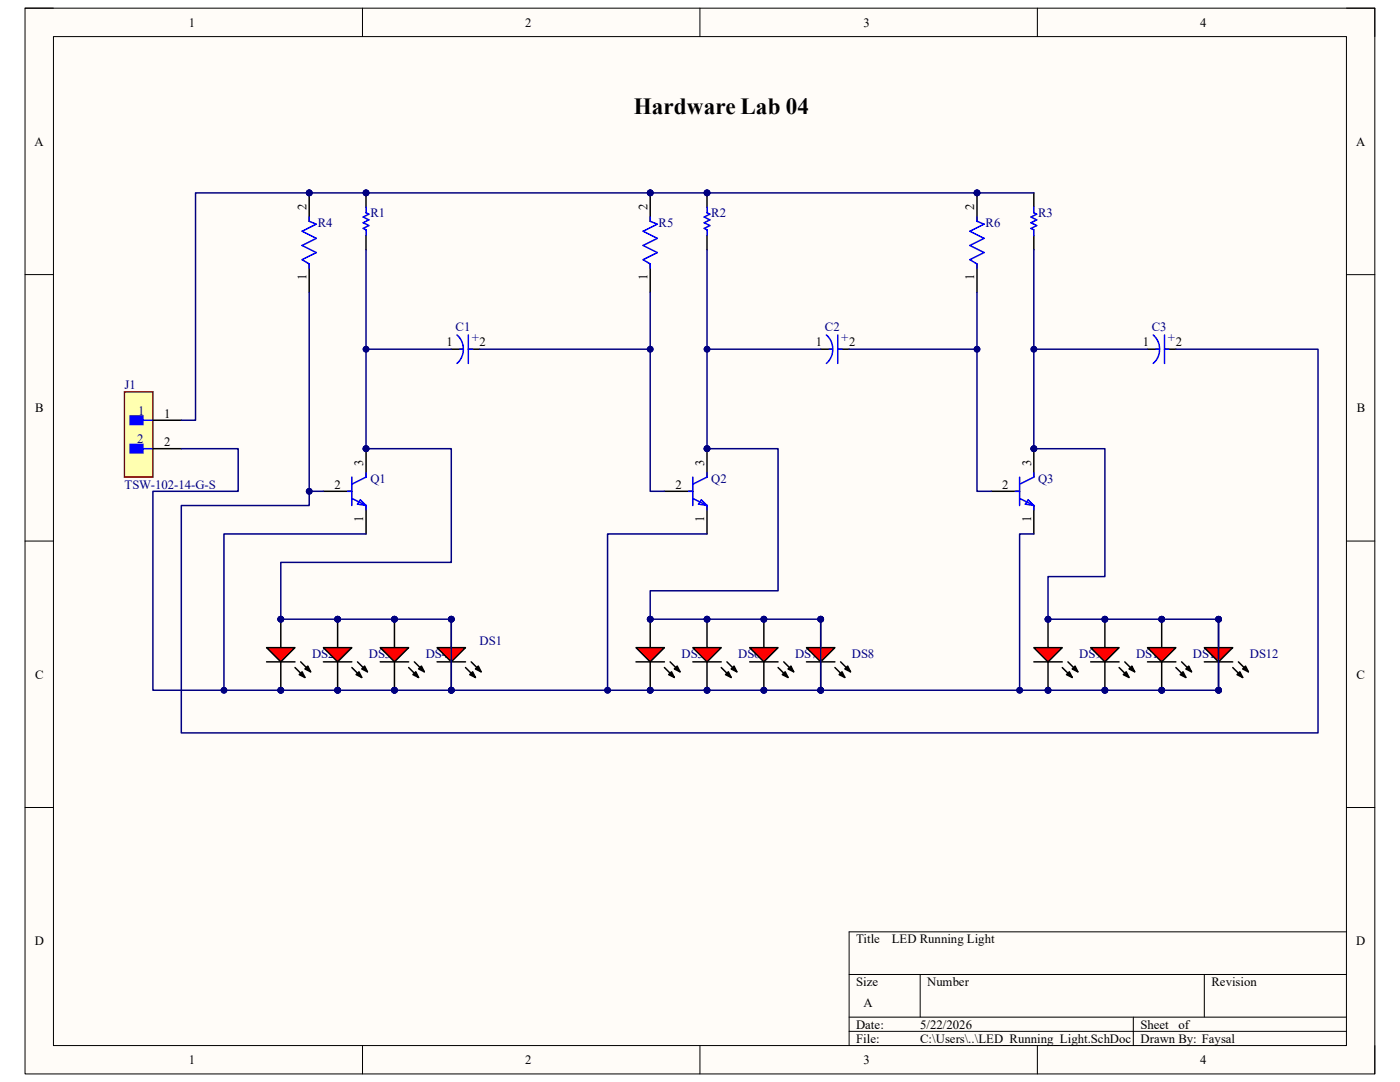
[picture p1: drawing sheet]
<svg xmlns="http://www.w3.org/2000/svg" width="279mm" height="216mm" viewBox="0 0 279 216" stroke-linecap="round" stroke-linejoin="round" font-family="sans-serif">
<defs><g id="words">
<text font-size="4.6" x="126.5" y="22.7">Hardware Lab 04</text>
<g font-size="2.5">
<text x="37.7" y="5.3">1</text>
<text x="104.8" y="5.3">2</text>
<text x="172.3" y="5.3">3</text>
<text x="239.5" y="5.3">4</text>
<text x="6.9" y="29.1">A</text>
<text x="270.6" y="29.1">A</text>
<text x="61.2" y="41.9" transform="rotate(-90 61.2 41.9)">2</text>
<text x="129.2" y="41.9" transform="rotate(-90 129.2 41.9)">2</text>
<text x="194.4" y="41.9" transform="rotate(-90 194.4 41.9)">2</text>
<text x="61.2" y="55.9" transform="rotate(-90 61.2 55.9)">1</text>
<text x="129.2" y="55.9" transform="rotate(-90 129.2 55.9)">1</text>
<text x="194.4" y="55.9" transform="rotate(-90 194.4 55.9)">1</text>
<text x="89.1" y="69.1">1</text>
<text x="95.7" y="69.1">2</text>
<text x="162.8" y="69.1">1</text>
<text x="169.5" y="69.1">2</text>
<text x="228" y="69.1">1</text>
<text x="234.7" y="69.1">2</text>
<text x="7" y="82.3">B</text>
<text x="32.8" y="83.3">1</text>
<text x="270.8" y="82.3">B</text>
<text x="32.8" y="89">2</text>
<text x="72.5" y="92.9" transform="rotate(-90 72.5 92.9)">3</text>
<text x="140.5" y="92.9" transform="rotate(-90 140.5 92.9)">3</text>
<text x="205.8" y="92.9" transform="rotate(-90 205.8 92.9)">3</text>
<text x="66.8" y="97.5">2</text>
<text x="134.8" y="97.5">2</text>
<text x="200" y="97.5">2</text>
<text x="72.5" y="104.1" transform="rotate(-90 72.5 104.1)">1</text>
<text x="140.5" y="104.1" transform="rotate(-90 140.5 104.1)">1</text>
<text x="205.8" y="104.1" transform="rotate(-90 205.8 104.1)">1</text>
<text x="7" y="135.4">C</text>
<text x="270.7" y="135.4">C</text>
<text x="6.9" y="188.6">D</text>
<text x="170.9" y="188.2">Title</text>
<text x="178" y="188.2">LED Running Light</text>
<text x="270.7" y="188.6">D</text>
<text x="170.9" y="196.7">Size</text>
<text x="185" y="196.7">Number</text>
<text x="241.8" y="196.7">Revision</text>
<text x="172.3" y="201">A</text>
<text x="170.9" y="205.2">Date:</text>
<text x="170.9" y="208.1">File:</text>
<text x="183.6" y="205.2">5/22/2026</text>
<text x="183.7" y="208.1">C:\Users\..\LED_Running_Light.SchDoc</text>
<text x="227.6" y="205.2">Sheet</text>
<text x="227.6" y="208.1">Drawn By: Faysal</text>
<text x="235.2" y="205.2">of</text>
<text x="37.7" y="212.3">1</text>
<text x="104.8" y="212.3">2</text>
<text x="172.3" y="212.3">3</text>
<text x="239.5" y="212.3">4</text>
</g>
<g font-size="2.5" fill="#000080">
<text x="63.4" y="45.3">R4</text>
<text x="73.9" y="43.3">R1</text>
<text x="131.4" y="45.3">R5</text>
<text x="141.9" y="43.3">R2</text>
<text x="196.7" y="45.3">R6</text>
<text x="207.2" y="43.3">R3</text>
<text x="90.9" y="66">C1</text>
<text x="164.6" y="66">C2</text>
<text x="229.9" y="66">C3</text>
<text x="94" y="66.5" transform="rotate(90 94 66.5)">+</text>
<text x="167.7" y="66.5" transform="rotate(90 167.7 66.5)">+</text>
<text x="233" y="66.5" transform="rotate(90 233 66.5)">+</text>
<text x="24.8" y="77.6">J1</text>
<text x="27.6" y="82.8">1</text>
<text x="27.3" y="88.4">2</text>
<text x="24.8" y="97.5">TSW-102-14-G-S</text>
<text x="73.9" y="96.4">Q1</text>
<text x="141.9" y="96.4">Q2</text>
<text x="207.2" y="96.4">Q3</text>
<text x="62.3" y="131.2">DS2</text>
<text x="73.6" y="131.2">DS3</text>
<text x="85" y="131.2">DS4</text>
<text x="95.7" y="128.7">DS1</text>
<text x="136" y="131.2">DS5</text>
<text x="147.3" y="131.2">DS6</text>
<text x="158.7" y="131.2">DS7</text>
<text x="170" y="131.2">DS8</text>
<text x="215.4" y="131.2">DS9</text>
<text x="226.7" y="131.2">DS10</text>
<text x="238.1" y="131.2">DS11</text>
<text x="249.4" y="131.2">DS12</text>
</g>
</g></defs>
<path d="M5 1.6h269.4v212.7h-269.4z" fill-rule="evenodd" fill="#fffcf8"/>
<path d="M5 1.6h269.4v212.7h-269.4z" fill="none" stroke="#000" stroke-width=".2"/>
<path d="M10.7 7.3h258v201.3h-258z" fill-rule="evenodd" fill="#fffcf8"/>
<g fill="none" stroke="#000" stroke-width=".2">
<path d="M5 1.6h5.7M10.7 7.3h258v201.3h-258zM72.3 1.6v5.7M139.7 1.6v5.7M207 1.6v5.7M268.7 1.6h5.7v5.7M5 54.8h5.7M268.7 54.8h5.7M5 108h5.7M268.7 108h5.7M5 161.1h5.7M268.7 161.1h5.7"/>
<path d="M169.5 194.4h99.2M183.6 194.4v8.6M240.3 194.4v8.6M268.7 185.9h-99.2v22.7M72.3 208.6v5.7M139.7 208.6v5.7M169.5 203h99.2M169.5 205.8h99.2M207 208.6v5.7M226.2 203v5.6M274.4 208.6v5.7"/>
</g>
<circle cx="56" cy="123.6" r=".57" fill="#000080"/>
<circle cx="56" cy="123.6" r=".57" fill="none" stroke="#000080" stroke-width=".2"/>
<circle cx="56" cy="137.7" r=".57" fill="#000080"/>
<circle cx="56" cy="137.7" r=".57" fill="none" stroke="#000080" stroke-width=".2"/>
<path d="M56 123.6v5.6" fill="none" stroke="#000" stroke-width=".3"/>
<circle cx="56" cy="123.6" r=".57" fill="#000080"/>
<circle cx="56" cy="123.6" r=".57" fill="none" stroke="#000080" stroke-width=".2"/>
<path d="M56 132.1v5.6" fill="none" stroke="#000" stroke-width=".3"/>
<circle cx="56" cy="137.7" r=".57" fill="#000080"/>
<circle cx="56" cy="137.7" r=".57" fill="none" stroke="#000080" stroke-width=".2"/>
<path d="M53.2 129.2h5.7l-2.9 2.9z" fill="#f00"/>
<path d="M53.2 129.2h5.7l-2.9 2.9zM53.2 132.1h5.7M58.9 133.2l2 2M59.7 134.6l.6-.6 .6 1.2zM60 132.1l2 1.9M60.9 133.5l.5-.6 .6 1.1z" fill="none" stroke="#000" stroke-width=".3"/>
<path d="M59.7 134.6l.6-.6 .6 1.2zM60.9 133.5l.5-.6 .6 1.1z" fill="#000"/>
<circle cx="67.4" cy="123.6" r=".57" fill="#000080"/>
<circle cx="67.4" cy="123.6" r=".57" fill="none" stroke="#000080" stroke-width=".2"/>
<circle cx="67.4" cy="137.7" r=".57" fill="#000080"/>
<circle cx="67.4" cy="137.7" r=".57" fill="none" stroke="#000080" stroke-width=".2"/>
<path d="M67.4 123.6v5.6" fill="none" stroke="#000" stroke-width=".3"/>
<circle cx="67.4" cy="123.6" r=".57" fill="#000080"/>
<circle cx="67.4" cy="123.6" r=".57" fill="none" stroke="#000080" stroke-width=".2"/>
<path d="M67.4 132.1v5.6" fill="none" stroke="#000" stroke-width=".3"/>
<circle cx="67.4" cy="137.7" r=".57" fill="#000080"/>
<circle cx="67.4" cy="137.7" r=".57" fill="none" stroke="#000080" stroke-width=".2"/>
<path d="M64.5 129.2h5.7l-2.8 2.9z" fill="#f00"/>
<path d="M64.5 129.2h5.7l-2.8 2.9zM64.5 132.1h5.7M70.2 133.2l2 2M71.1 134.6l.5-.6 .6 1.2zM71.3 132.1l2 1.9M72.8 132.9l.5 1.1-1.1-.5z" fill="none" stroke="#000" stroke-width=".3"/>
<path d="M71.1 134.6l.5-.6 .6 1.2zM72.8 132.9l.5 1.1-1.1-.5z" fill="#000"/>
<circle cx="78.7" cy="123.6" r=".57" fill="#000080"/>
<circle cx="78.7" cy="123.6" r=".57" fill="none" stroke="#000080" stroke-width=".2"/>
<circle cx="78.7" cy="137.7" r=".57" fill="#000080"/>
<circle cx="78.7" cy="137.7" r=".57" fill="none" stroke="#000080" stroke-width=".2"/>
<path d="M78.7 123.6v5.6" fill="none" stroke="#000" stroke-width=".3"/>
<circle cx="78.7" cy="123.6" r=".57" fill="#000080"/>
<circle cx="78.7" cy="123.6" r=".57" fill="none" stroke="#000080" stroke-width=".2"/>
<path d="M78.7 132.1v5.6" fill="none" stroke="#000" stroke-width=".3"/>
<circle cx="78.7" cy="137.7" r=".57" fill="#000080"/>
<circle cx="78.7" cy="137.7" r=".57" fill="none" stroke="#000080" stroke-width=".2"/>
<path d="M75.9 129.2h5.7l-2.9 2.9z" fill="#f00"/>
<path d="M75.9 129.2h5.7l-2.9 2.9zM75.9 132.1h5.7M81.6 133.2l1.9 2M82.4 134.6l.6-.6 .5 1.2zM82.7 132.1l2 1.9M84.1 132.9l.6 1.1-1.2-.5z" fill="none" stroke="#000" stroke-width=".3"/>
<path d="M82.4 134.6l.6-.6 .5 1.2zM84.1 132.9l.6 1.1-1.2-.5z" fill="#000"/>
<circle cx="90.1" cy="123.6" r=".57" fill="#000080"/>
<circle cx="90.1" cy="123.6" r=".57" fill="none" stroke="#000080" stroke-width=".2"/>
<circle cx="90.1" cy="137.7" r=".57" fill="#000080"/>
<circle cx="90.1" cy="137.7" r=".57" fill="none" stroke="#000080" stroke-width=".2"/>
<path d="M90.1 123.6v5.6" fill="none" stroke="#000" stroke-width=".3"/>
<circle cx="90.1" cy="123.6" r=".57" fill="#000080"/>
<circle cx="90.1" cy="123.6" r=".57" fill="none" stroke="#000080" stroke-width=".2"/>
<path d="M90.1 132.1v5.6" fill="none" stroke="#000" stroke-width=".3"/>
<circle cx="90.1" cy="137.7" r=".57" fill="#000080"/>
<circle cx="90.1" cy="137.7" r=".57" fill="none" stroke="#000080" stroke-width=".2"/>
<path d="M87.2 129.2h5.7l-2.8 2.9z" fill="#f00"/>
<path d="M87.2 129.2h5.7l-2.8 2.9zM87.2 132.1h5.7M92.9 133.2l2 2M93.7 134.6l.6-.6 .6 1.2zM94 132.1l2 1.9M95.5 132.9l.5 1.1-1.1-.5z" fill="none" stroke="#000" stroke-width=".3"/>
<path d="M93.7 134.6l.6-.6 .6 1.2zM95.5 132.9l.5 1.1-1.1-.5z" fill="#000"/>
<circle cx="129.8" cy="123.6" r=".57" fill="#000080"/>
<circle cx="129.8" cy="123.6" r=".57" fill="none" stroke="#000080" stroke-width=".2"/>
<circle cx="129.8" cy="137.7" r=".57" fill="#000080"/>
<circle cx="129.8" cy="137.7" r=".57" fill="none" stroke="#000080" stroke-width=".2"/>
<path d="M129.8 123.6v5.6" fill="none" stroke="#000" stroke-width=".3"/>
<circle cx="129.8" cy="123.6" r=".57" fill="#000080"/>
<circle cx="129.8" cy="123.6" r=".57" fill="none" stroke="#000080" stroke-width=".2"/>
<path d="M129.8 132.1v5.6" fill="none" stroke="#000" stroke-width=".3"/>
<circle cx="129.8" cy="137.7" r=".57" fill="#000080"/>
<circle cx="129.8" cy="137.7" r=".57" fill="none" stroke="#000080" stroke-width=".2"/>
<path d="M126.9 129.2h5.7l-2.8 2.9z" fill="#f00"/>
<path d="M126.9 129.2h5.7l-2.8 2.9zM126.9 132.1h5.7M132.6 133.2l2 2M133.4 134.6l.6-.6 .6 1.2zM133.7 132.1l2 1.9M135.1 132.9l.6 1.1-1.1-.5z" fill="none" stroke="#000" stroke-width=".3"/>
<path d="M133.4 134.6l.6-.6 .6 1.2zM135.1 132.9l.6 1.1-1.1-.5z" fill="#000"/>
<circle cx="141.1" cy="123.6" r=".57" fill="#000080"/>
<circle cx="141.1" cy="123.6" r=".57" fill="none" stroke="#000080" stroke-width=".2"/>
<circle cx="141.1" cy="137.7" r=".57" fill="#000080"/>
<circle cx="141.1" cy="137.7" r=".57" fill="none" stroke="#000080" stroke-width=".2"/>
<path d="M141.1 123.6v5.6" fill="none" stroke="#000" stroke-width=".3"/>
<circle cx="141.1" cy="123.6" r=".57" fill="#000080"/>
<circle cx="141.1" cy="123.6" r=".57" fill="none" stroke="#000080" stroke-width=".2"/>
<path d="M141.1 132.1v5.6" fill="none" stroke="#000" stroke-width=".3"/>
<circle cx="141.1" cy="137.7" r=".57" fill="#000080"/>
<circle cx="141.1" cy="137.7" r=".57" fill="none" stroke="#000080" stroke-width=".2"/>
<path d="M138.3 129.2h5.6l-2.8 2.9z" fill="#f00"/>
<path d="M138.3 129.2h5.6l-2.8 2.9zM138.3 132.1h5.6M143.9 133.2l2 2M144.8 134.6l.6-.6 .5 1.2zM145.1 132.1l2 1.9M146.5 132.9l.6 1.1-1.2-.5z" fill="none" stroke="#000" stroke-width=".3"/>
<path d="M144.8 134.6l.6-.6 .5 1.2zM146.5 132.9l.6 1.1-1.2-.5z" fill="#000"/>
<circle cx="152.4" cy="123.6" r=".57" fill="#000080"/>
<circle cx="152.4" cy="123.6" r=".57" fill="none" stroke="#000080" stroke-width=".2"/>
<circle cx="152.4" cy="137.7" r=".57" fill="#000080"/>
<circle cx="152.4" cy="137.7" r=".57" fill="none" stroke="#000080" stroke-width=".2"/>
<path d="M152.4 123.6v5.6" fill="none" stroke="#000" stroke-width=".3"/>
<circle cx="152.4" cy="123.6" r=".57" fill="#000080"/>
<circle cx="152.4" cy="123.6" r=".57" fill="none" stroke="#000080" stroke-width=".2"/>
<path d="M152.4 132.1v5.6" fill="none" stroke="#000" stroke-width=".3"/>
<circle cx="152.4" cy="137.7" r=".57" fill="#000080"/>
<circle cx="152.4" cy="137.7" r=".57" fill="none" stroke="#000080" stroke-width=".2"/>
<path d="M149.6 129.2h5.7l-2.9 2.9z" fill="#f00"/>
<path d="M149.6 129.2h5.7l-2.9 2.9zM149.6 132.1h5.7M155.3 133.2l2 2M156.1 134.6l.6-.6 .6 1.2zM156.4 132.1l2 1.9M157.8 132.9l.6 1.1-1.1-.5z" fill="none" stroke="#000" stroke-width=".3"/>
<path d="M156.1 134.6l.6-.6 .6 1.2zM157.8 132.9l.6 1.1-1.1-.5z" fill="#000"/>
<circle cx="163.8" cy="123.6" r=".57" fill="#000080"/>
<circle cx="163.8" cy="123.6" r=".57" fill="none" stroke="#000080" stroke-width=".2"/>
<circle cx="163.8" cy="137.7" r=".57" fill="#000080"/>
<circle cx="163.8" cy="137.7" r=".57" fill="none" stroke="#000080" stroke-width=".2"/>
<path d="M163.8 123.6v5.6" fill="none" stroke="#000" stroke-width=".3"/>
<circle cx="163.8" cy="123.6" r=".57" fill="#000080"/>
<circle cx="163.8" cy="123.6" r=".57" fill="none" stroke="#000080" stroke-width=".2"/>
<path d="M163.8 132.1v5.6" fill="none" stroke="#000" stroke-width=".3"/>
<circle cx="163.8" cy="137.7" r=".57" fill="#000080"/>
<circle cx="163.8" cy="137.7" r=".57" fill="none" stroke="#000080" stroke-width=".2"/>
<path d="M161 129.2h5.6l-2.8 2.9z" fill="#f00"/>
<path d="M161 129.2h5.6l-2.8 2.9zM161 132.1h5.6M166.6 133.2l2 2M167.5 134.6l.5-.6 .6 1.2zM167.8 132.1l1.9 1.9M169.2 132.9l.5 1.1-1.1-.5z" fill="none" stroke="#000" stroke-width=".3"/>
<path d="M167.5 134.6l.5-.6 .6 1.2zM169.2 132.9l.5 1.1-1.1-.5z" fill="#000"/>
<circle cx="209.2" cy="123.6" r=".57" fill="#000080"/>
<circle cx="209.2" cy="123.6" r=".57" fill="none" stroke="#000080" stroke-width=".2"/>
<circle cx="209.2" cy="137.7" r=".57" fill="#000080"/>
<circle cx="209.2" cy="137.7" r=".57" fill="none" stroke="#000080" stroke-width=".2"/>
<path d="M209.2 123.6v5.6" fill="none" stroke="#000" stroke-width=".3"/>
<circle cx="209.2" cy="123.6" r=".57" fill="#000080"/>
<circle cx="209.2" cy="123.6" r=".57" fill="none" stroke="#000080" stroke-width=".2"/>
<path d="M209.2 132.1v5.6" fill="none" stroke="#000" stroke-width=".3"/>
<circle cx="209.2" cy="137.7" r=".57" fill="#000080"/>
<circle cx="209.2" cy="137.7" r=".57" fill="none" stroke="#000080" stroke-width=".2"/>
<path d="M206.3 129.2h5.7l-2.8 2.9z" fill="#f00"/>
<path d="M206.3 129.2h5.7l-2.8 2.9zM206.3 132.1h5.7M212 133.2l2 2M213.1 132.1l2 1.9M213.4 134l.6 1.2-1.2-.6zM214.5 132.9l.6 1.1-1.1-.5z" fill="none" stroke="#000" stroke-width=".3"/>
<path d="M213.4 134l.6 1.2-1.2-.6zM214.5 132.9l.6 1.1-1.1-.5z" fill="#000"/>
<circle cx="220.5" cy="123.6" r=".57" fill="#000080"/>
<circle cx="220.5" cy="123.6" r=".57" fill="none" stroke="#000080" stroke-width=".2"/>
<circle cx="220.5" cy="137.7" r=".57" fill="#000080"/>
<circle cx="220.5" cy="137.7" r=".57" fill="none" stroke="#000080" stroke-width=".2"/>
<path d="M220.5 123.6v5.6" fill="none" stroke="#000" stroke-width=".3"/>
<circle cx="220.5" cy="123.6" r=".57" fill="#000080"/>
<circle cx="220.5" cy="123.6" r=".57" fill="none" stroke="#000080" stroke-width=".2"/>
<path d="M220.5 132.1v5.6" fill="none" stroke="#000" stroke-width=".3"/>
<circle cx="220.5" cy="137.7" r=".57" fill="#000080"/>
<circle cx="220.5" cy="137.7" r=".57" fill="none" stroke="#000080" stroke-width=".2"/>
<path d="M217.7 129.2h5.6l-2.8 2.9z" fill="#f00"/>
<path d="M217.7 129.2h5.6l-2.8 2.9zM217.7 132.1h5.6M223.3 133.2l2 2M224.2 134.6l.6-.6 .5 1.2zM224.5 132.1l2 1.9M225.3 133.5l.6-.6 .6 1.1z" fill="none" stroke="#000" stroke-width=".3"/>
<path d="M224.2 134.6l.6-.6 .5 1.2zM225.3 133.5l.6-.6 .6 1.1z" fill="#000"/>
<circle cx="231.8" cy="123.6" r=".57" fill="#000080"/>
<circle cx="231.8" cy="123.6" r=".57" fill="none" stroke="#000080" stroke-width=".2"/>
<circle cx="231.8" cy="137.7" r=".57" fill="#000080"/>
<circle cx="231.8" cy="137.7" r=".57" fill="none" stroke="#000080" stroke-width=".2"/>
<path d="M231.8 123.6v5.6" fill="none" stroke="#000" stroke-width=".3"/>
<circle cx="231.8" cy="123.6" r=".57" fill="#000080"/>
<circle cx="231.8" cy="123.6" r=".57" fill="none" stroke="#000080" stroke-width=".2"/>
<path d="M231.8 132.1v5.6" fill="none" stroke="#000" stroke-width=".3"/>
<circle cx="231.8" cy="137.7" r=".57" fill="#000080"/>
<circle cx="231.8" cy="137.7" r=".57" fill="none" stroke="#000080" stroke-width=".2"/>
<path d="M229 129.2h5.7l-2.9 2.9z" fill="#f00"/>
<path d="M229 129.2h5.7l-2.9 2.9zM229 132.1h5.7M234.7 133.2l2 2M235.8 132.1l2 1.9M236.1 134l.6 1.2-1.2-.6zM236.7 133.5l.5-.6 .6 1.1z" fill="none" stroke="#000" stroke-width=".3"/>
<path d="M236.1 134l.6 1.2-1.2-.6zM236.7 133.5l.5-.6 .6 1.1z" fill="#000"/>
<circle cx="243.2" cy="123.6" r=".57" fill="#000080"/>
<circle cx="243.2" cy="123.6" r=".57" fill="none" stroke="#000080" stroke-width=".2"/>
<circle cx="243.2" cy="137.7" r=".57" fill="#000080"/>
<circle cx="243.2" cy="137.7" r=".57" fill="none" stroke="#000080" stroke-width=".2"/>
<path d="M243.2 123.6v5.6" fill="none" stroke="#000" stroke-width=".3"/>
<circle cx="243.2" cy="123.6" r=".57" fill="#000080"/>
<circle cx="243.2" cy="123.6" r=".57" fill="none" stroke="#000080" stroke-width=".2"/>
<path d="M243.2 132.1v5.6" fill="none" stroke="#000" stroke-width=".3"/>
<circle cx="243.2" cy="137.7" r=".57" fill="#000080"/>
<circle cx="243.2" cy="137.7" r=".57" fill="none" stroke="#000080" stroke-width=".2"/>
<path d="M240.3 129.2h5.7l-2.8 2.9z" fill="#f00"/>
<path d="M240.3 129.2h5.7l-2.8 2.9zM240.3 132.1h5.7M246 133.2l2 2M247.2 132.1l1.9 1.9M247.4 134l.6 1.2-1.1-.6zM248.6 132.9l.5 1.1-1.1-.5z" fill="none" stroke="#000" stroke-width=".3"/>
<path d="M247.4 134l.6 1.2-1.1-.6zM248.6 132.9l.5 1.1-1.1-.5z" fill="#000"/>
<circle cx="61.7" cy="38.5" r=".57" fill="#000080"/>
<circle cx="61.7" cy="38.5" r=".57" fill="none" stroke="#000080" stroke-width=".2"/>
<path d="M61.7 38.5v5.7M61.7 52.7v5.6" fill="none" stroke="#000" stroke-width=".3"/>
<circle cx="61.7" cy="38.5" r=".57" fill="#000080"/>
<circle cx="61.7" cy="38.5" r=".57" fill="none" stroke="#000080" stroke-width=".2"/>
<path d="M61.7 43.3v.9l1.4 .5-2.8 1.4 2.8 1.5-2.8 1.4 2.8 1.4-2.8 1.4 1.4 .9v.8" fill="none" stroke="#00f" stroke-width=".3"/>
<circle cx="129.8" cy="38.5" r=".57" fill="#000080"/>
<circle cx="129.8" cy="38.5" r=".57" fill="none" stroke="#000080" stroke-width=".2"/>
<path d="M129.8 38.5v5.7M129.8 52.7v5.6" fill="none" stroke="#000" stroke-width=".3"/>
<circle cx="129.8" cy="38.5" r=".57" fill="#000080"/>
<circle cx="129.8" cy="38.5" r=".57" fill="none" stroke="#000080" stroke-width=".2"/>
<path d="M129.8 43.3v.9l1.4 .5-2.9 1.4 2.9 1.5-2.9 1.4 2.9 1.4-2.9 1.4 1.5 .9v.8" fill="none" stroke="#00f" stroke-width=".3"/>
<circle cx="73" cy="89.5" r=".57" fill="#000080"/>
<circle cx="73" cy="89.5" r=".57" fill="none" stroke="#000080" stroke-width=".2"/>
<path d="M64.5 98h5.7M73.1 89.5v5.7" fill="none" stroke="#000" stroke-width=".3"/>
<circle cx="73" cy="89.5" r=".57" fill="#000080"/>
<circle cx="73" cy="89.5" r=".57" fill="none" stroke="#000080" stroke-width=".2"/>
<path d="M73.1 100.9v5.6" fill="none" stroke="#000" stroke-width=".3"/>
<path d="M69.4 98h.8M70.2 95.2v5.7M70.2 99.5l2.9 1.4M71.9 99.7l1.2 1.2-1.8-.3zM73.1 94.4v.8l-2.9 1.4M73.1 100.9v.8" fill="none" stroke="#00f" stroke-width=".3"/>
<circle cx="141.1" cy="89.5" r=".57" fill="#000080"/>
<circle cx="141.1" cy="89.5" r=".57" fill="none" stroke="#000080" stroke-width=".2"/>
<path d="M132.6 98h5.7M141.1 89.5v5.7" fill="none" stroke="#000" stroke-width=".3"/>
<circle cx="141.1" cy="89.5" r=".57" fill="#000080"/>
<circle cx="141.1" cy="89.5" r=".57" fill="none" stroke="#000080" stroke-width=".2"/>
<path d="M141.1 100.9v5.6" fill="none" stroke="#000" stroke-width=".3"/>
<path d="M137.4 98h.9M138.3 95.2v5.7M138.3 99.5l2.8 1.4M140 99.7l1.1 1.2-1.7-.3zM141.1 94.4v.8l-2.8 1.4M141.1 100.9v.8" fill="none" stroke="#00f" stroke-width=".3"/>
<circle cx="206.3" cy="89.5" r=".57" fill="#000080"/>
<circle cx="206.3" cy="89.5" r=".57" fill="none" stroke="#000080" stroke-width=".2"/>
<path d="M197.8 98h5.7M206.3 89.5v5.7" fill="none" stroke="#000" stroke-width=".3"/>
<circle cx="206.3" cy="89.5" r=".57" fill="#000080"/>
<circle cx="206.3" cy="89.5" r=".57" fill="none" stroke="#000080" stroke-width=".2"/>
<path d="M206.3 100.9v5.6" fill="none" stroke="#000" stroke-width=".3"/>
<path d="M202.6 98h.9M203.5 95.2v5.7M203.5 99.5l2.8 1.4M205.2 99.7l1.1 1.2-1.7-.3zM206.3 94.4v.8l-2.8 1.4M206.3 100.9v.8" fill="none" stroke="#00f" stroke-width=".3"/>
<path d="M24.8 78.2h5.7v17h-5.7z" fill-rule="evenodd" fill="#ffffb0"/>
<path d="M24.8 78.2h5.7v17h-5.7z" fill="none" stroke="#800000" stroke-width=".3"/>
<path d="M26 83h2.5v1.7h-2.5z" fill-rule="evenodd" fill="#00f"/>
<path d="M26 83h2.5v1.7h-2.5zM28.5 83.9h2" fill="none" stroke="#00f" stroke-width=".3"/>
<path d="M26 88.7h2.5v1.7h-2.5z" fill-rule="evenodd" fill="#00f"/>
<path d="M26 88.7h2.5v1.7h-2.5zM28.5 89.5h2" fill="none" stroke="#00f" stroke-width=".3"/>
<path d="M30.5 83.9h5.7M30.5 89.5h5.7" fill="none" stroke="#000" stroke-width=".3"/>
<circle cx="195" cy="38.5" r=".57" fill="#000080"/>
<circle cx="195" cy="38.5" r=".57" fill="none" stroke="#000080" stroke-width=".2"/>
<path d="M195 38.5v5.7M195 52.7v5.6" fill="none" stroke="#000" stroke-width=".3"/>
<circle cx="195" cy="38.5" r=".57" fill="#000080"/>
<circle cx="195" cy="38.5" r=".57" fill="none" stroke="#000080" stroke-width=".2"/>
<g fill="none" stroke="#00f" stroke-width=".3">
<path d="M195 43.3v.9l1.4 .5-2.8 1.4 2.8 1.5-2.8 1.4 2.8 1.4-2.8 1.4 1.4 .9v.8M91.2 66.8a3.8 3.8 0 0 1 0 5.7M91.8 69.7h.5M93.5 66.8v5.7M93.5 69.7h.8M164.9 66.8a3.8 3.8 0 0 1 0 5.7M165.5 69.7h.6M167.2 69.7h.8M167.2 66.8v5.7M230.1 66.8a3.8 3.8 0 0 1 0 5.7M230.7 69.7h.6M232.4 69.7h.9"/>
<path d="M232.4 66.8v5.7"/>
</g>
<path d="M90.1 69.7h2.2M93.5 69.7h2.2M163.8 69.7h2.3M167.2 69.7h2.3M229 69.7h2.3M232.4 69.7h2.3" fill="none" stroke="#000" stroke-width=".3"/>
<circle cx="73" cy="38.5" r=".57" fill="#000080"/>
<circle cx="73" cy="38.5" r=".57" fill="none" stroke="#000080" stroke-width=".2"/>
<path d="M73 38.5v2.8" fill="none" stroke="#000" stroke-width=".3"/>
<circle cx="73" cy="38.5" r=".57" fill="#000080"/>
<circle cx="73" cy="38.5" r=".57" fill="none" stroke="#000080" stroke-width=".2"/>
<path d="M73 47v2.8" fill="none" stroke="#000" stroke-width=".3"/>
<path d="M73 41.3v1.2l.6 .2-1.1 .6 1.1 .6-1.1 .5 1.1 .6-1.1 .6 .5 .3v1.1" fill="none" stroke="#00f" stroke-width=".3"/>
<circle cx="141.1" cy="38.5" r=".57" fill="#000080"/>
<circle cx="141.1" cy="38.5" r=".57" fill="none" stroke="#000080" stroke-width=".2"/>
<path d="M141.1 38.5v2.8" fill="none" stroke="#000" stroke-width=".3"/>
<circle cx="141.1" cy="38.5" r=".57" fill="#000080"/>
<circle cx="141.1" cy="38.5" r=".57" fill="none" stroke="#000080" stroke-width=".2"/>
<path d="M206.3 38.5v2.8M141.1 47v2.8M206.3 47v2.8" fill="none" stroke="#000" stroke-width=".3"/>
<path d="M141.1 41.3v1.2l.6 .2-1.2 .6 1.2 .6-1.2 .5 1.2 .6-1.2 .6 .6 .3v1.1M206.3 41.3v1.2l.6 .2-1.1 .6 1.1 .6-1.1 .5 1.1 .6-1.1 .6 .5 .3v1.1" fill="none" stroke="#00f" stroke-width=".3"/>
<path d="M56 123.6h11.4" fill="none" stroke="#000080" stroke-width=".3"/>
<circle cx="56" cy="123.6" r=".57" fill="#000080"/>
<circle cx="56" cy="123.6" r=".57" fill="none" stroke="#000080" stroke-width=".2"/>
<circle cx="67.4" cy="123.6" r=".57" fill="#000080"/>
<circle cx="67.4" cy="123.6" r=".57" fill="none" stroke="#000080" stroke-width=".2"/>
<path d="M67.4 123.6h11.3" fill="none" stroke="#000080" stroke-width=".3"/>
<circle cx="67.4" cy="123.6" r=".57" fill="#000080"/>
<circle cx="67.4" cy="123.6" r=".57" fill="none" stroke="#000080" stroke-width=".2"/>
<circle cx="78.7" cy="123.6" r=".57" fill="#000080"/>
<circle cx="78.7" cy="123.6" r=".57" fill="none" stroke="#000080" stroke-width=".2"/>
<path d="M78.7 123.6h11.4" fill="none" stroke="#000080" stroke-width=".3"/>
<circle cx="78.7" cy="123.6" r=".57" fill="#000080"/>
<circle cx="78.7" cy="123.6" r=".57" fill="none" stroke="#000080" stroke-width=".2"/>
<circle cx="90.1" cy="123.6" r=".57" fill="#000080"/>
<circle cx="90.1" cy="123.6" r=".57" fill="none" stroke="#000080" stroke-width=".2"/>
<path d="M78.7 137.7h11.4" fill="none" stroke="#000080" stroke-width=".3"/>
<circle cx="90.1" cy="137.7" r=".57" fill="#000080"/>
<circle cx="90.1" cy="137.7" r=".57" fill="none" stroke="#000080" stroke-width=".2"/>
<circle cx="78.7" cy="137.7" r=".57" fill="#000080"/>
<circle cx="78.7" cy="137.7" r=".57" fill="none" stroke="#000080" stroke-width=".2"/>
<path d="M67.4 137.7h11.3" fill="none" stroke="#000080" stroke-width=".3"/>
<circle cx="78.7" cy="137.7" r=".57" fill="#000080"/>
<circle cx="78.7" cy="137.7" r=".57" fill="none" stroke="#000080" stroke-width=".2"/>
<circle cx="67.4" cy="137.7" r=".57" fill="#000080"/>
<circle cx="67.4" cy="137.7" r=".57" fill="none" stroke="#000080" stroke-width=".2"/>
<path d="M56 137.7h11.4" fill="none" stroke="#000080" stroke-width=".3"/>
<circle cx="67.4" cy="137.7" r=".57" fill="#000080"/>
<circle cx="67.4" cy="137.7" r=".57" fill="none" stroke="#000080" stroke-width=".2"/>
<circle cx="56" cy="137.7" r=".57" fill="#000080"/>
<circle cx="56" cy="137.7" r=".57" fill="none" stroke="#000080" stroke-width=".2"/>
<path d="M129.8 123.6h11.3" fill="none" stroke="#000080" stroke-width=".3"/>
<circle cx="129.8" cy="123.6" r=".57" fill="#000080"/>
<circle cx="129.8" cy="123.6" r=".57" fill="none" stroke="#000080" stroke-width=".2"/>
<circle cx="141.1" cy="123.6" r=".57" fill="#000080"/>
<circle cx="141.1" cy="123.6" r=".57" fill="none" stroke="#000080" stroke-width=".2"/>
<path d="M141.1 123.6h11.3" fill="none" stroke="#000080" stroke-width=".3"/>
<circle cx="141.1" cy="123.6" r=".57" fill="#000080"/>
<circle cx="141.1" cy="123.6" r=".57" fill="none" stroke="#000080" stroke-width=".2"/>
<circle cx="152.4" cy="123.6" r=".57" fill="#000080"/>
<circle cx="152.4" cy="123.6" r=".57" fill="none" stroke="#000080" stroke-width=".2"/>
<path d="M152.4 123.6h11.4" fill="none" stroke="#000080" stroke-width=".3"/>
<circle cx="152.4" cy="123.6" r=".57" fill="#000080"/>
<circle cx="152.4" cy="123.6" r=".57" fill="none" stroke="#000080" stroke-width=".2"/>
<circle cx="163.8" cy="123.6" r=".57" fill="#000080"/>
<circle cx="163.8" cy="123.6" r=".57" fill="none" stroke="#000080" stroke-width=".2"/>
<path d="M209.2 123.6h11.3" fill="none" stroke="#000080" stroke-width=".3"/>
<circle cx="209.2" cy="123.6" r=".57" fill="#000080"/>
<circle cx="209.2" cy="123.6" r=".57" fill="none" stroke="#000080" stroke-width=".2"/>
<circle cx="220.5" cy="123.6" r=".57" fill="#000080"/>
<circle cx="220.5" cy="123.6" r=".57" fill="none" stroke="#000080" stroke-width=".2"/>
<path d="M220.5 123.6h11.3" fill="none" stroke="#000080" stroke-width=".3"/>
<circle cx="220.5" cy="123.6" r=".57" fill="#000080"/>
<circle cx="220.5" cy="123.6" r=".57" fill="none" stroke="#000080" stroke-width=".2"/>
<circle cx="231.8" cy="123.6" r=".57" fill="#000080"/>
<circle cx="231.8" cy="123.6" r=".57" fill="none" stroke="#000080" stroke-width=".2"/>
<path d="M231.8 123.6h11.4" fill="none" stroke="#000080" stroke-width=".3"/>
<circle cx="231.8" cy="123.6" r=".57" fill="#000080"/>
<circle cx="231.8" cy="123.6" r=".57" fill="none" stroke="#000080" stroke-width=".2"/>
<circle cx="243.2" cy="123.6" r=".57" fill="#000080"/>
<circle cx="243.2" cy="123.6" r=".57" fill="none" stroke="#000080" stroke-width=".2"/>
<path d="M243.2 123.6v14.1" fill="none" stroke="#000080" stroke-width=".3"/>
<circle cx="243.2" cy="123.6" r=".57" fill="#000080"/>
<circle cx="243.2" cy="123.6" r=".57" fill="none" stroke="#000080" stroke-width=".2"/>
<circle cx="243.2" cy="137.7" r=".57" fill="#000080"/>
<circle cx="243.2" cy="137.7" r=".57" fill="none" stroke="#000080" stroke-width=".2"/>
<path d="M231.8 137.7h11.4" fill="none" stroke="#000080" stroke-width=".3"/>
<circle cx="231.8" cy="137.7" r=".57" fill="#000080"/>
<circle cx="231.8" cy="137.7" r=".57" fill="none" stroke="#000080" stroke-width=".2"/>
<circle cx="243.2" cy="137.7" r=".57" fill="#000080"/>
<circle cx="243.2" cy="137.7" r=".57" fill="none" stroke="#000080" stroke-width=".2"/>
<path d="M220.5 137.7h11.3" fill="none" stroke="#000080" stroke-width=".3"/>
<circle cx="231.8" cy="137.7" r=".57" fill="#000080"/>
<circle cx="231.8" cy="137.7" r=".57" fill="none" stroke="#000080" stroke-width=".2"/>
<circle cx="220.5" cy="137.7" r=".57" fill="#000080"/>
<circle cx="220.5" cy="137.7" r=".57" fill="none" stroke="#000080" stroke-width=".2"/>
<path d="M209.2 137.7h11.3" fill="none" stroke="#000080" stroke-width=".3"/>
<circle cx="220.5" cy="137.7" r=".57" fill="#000080"/>
<circle cx="220.5" cy="137.7" r=".57" fill="none" stroke="#000080" stroke-width=".2"/>
<circle cx="209.2" cy="137.7" r=".57" fill="#000080"/>
<circle cx="209.2" cy="137.7" r=".57" fill="none" stroke="#000080" stroke-width=".2"/>
<path d="M163.8 123.6v14.1" fill="none" stroke="#000080" stroke-width=".3"/>
<circle cx="163.8" cy="137.7" r=".57" fill="#000080"/>
<circle cx="163.8" cy="137.7" r=".57" fill="none" stroke="#000080" stroke-width=".2"/>
<circle cx="163.8" cy="123.6" r=".57" fill="#000080"/>
<circle cx="163.8" cy="123.6" r=".57" fill="none" stroke="#000080" stroke-width=".2"/>
<path d="M90.1 123.6v14.1" fill="none" stroke="#000080" stroke-width=".3"/>
<circle cx="90.1" cy="137.7" r=".57" fill="#000080"/>
<circle cx="90.1" cy="137.7" r=".57" fill="none" stroke="#000080" stroke-width=".2"/>
<circle cx="90.1" cy="123.6" r=".57" fill="#000080"/>
<circle cx="90.1" cy="123.6" r=".57" fill="none" stroke="#000080" stroke-width=".2"/>
<path d="M73.1 49.8v39.7" fill="none" stroke="#000080" stroke-width=".3"/>
<circle cx="73" cy="69.7" r=".57" fill="#000080"/>
<circle cx="73" cy="69.7" r=".57" fill="none" stroke="#000080" stroke-width=".2"/>
<circle cx="73" cy="89.5" r=".57" fill="#000080"/>
<circle cx="73" cy="89.5" r=".57" fill="none" stroke="#000080" stroke-width=".2"/>
<path d="M141.1 49.8v39.7" fill="none" stroke="#000080" stroke-width=".3"/>
<circle cx="141.1" cy="69.7" r=".57" fill="#000080"/>
<circle cx="141.1" cy="69.7" r=".57" fill="none" stroke="#000080" stroke-width=".2"/>
<circle cx="141.1" cy="89.5" r=".57" fill="#000080"/>
<circle cx="141.1" cy="89.5" r=".57" fill="none" stroke="#000080" stroke-width=".2"/>
<path d="M206.3 49.8v39.7" fill="none" stroke="#000080" stroke-width=".3"/>
<circle cx="206.3" cy="69.7" r=".57" fill="#000080"/>
<circle cx="206.3" cy="69.7" r=".57" fill="none" stroke="#000080" stroke-width=".2"/>
<circle cx="206.3" cy="89.5" r=".57" fill="#000080"/>
<circle cx="206.3" cy="89.5" r=".57" fill="none" stroke="#000080" stroke-width=".2"/>
<path d="M61.7 58.3v39.7h2.8" fill="none" stroke="#000080" stroke-width=".3"/>
<circle cx="61.7" cy="98" r=".57" fill="#000080"/>
<circle cx="61.7" cy="98" r=".57" fill="none" stroke="#000080" stroke-width=".2"/>
<path d="M129.8 58.3v39.7h2.8" fill="none" stroke="#000080" stroke-width=".3"/>
<circle cx="129.8" cy="69.7" r=".57" fill="#000080"/>
<circle cx="129.8" cy="69.7" r=".57" fill="none" stroke="#000080" stroke-width=".2"/>
<path d="M195 58.3v39.7h2.8" fill="none" stroke="#000080" stroke-width=".3"/>
<circle cx="195" cy="69.7" r=".57" fill="#000080"/>
<circle cx="195" cy="69.7" r=".57" fill="none" stroke="#000080" stroke-width=".2"/>
<path d="M73.1 106.5h-28.4v31.2h11.3" fill="none" stroke="#000080" stroke-width=".3"/>
<circle cx="44.7" cy="137.7" r=".57" fill="#000080"/>
<circle cx="44.7" cy="137.7" r=".57" fill="none" stroke="#000080" stroke-width=".2"/>
<circle cx="56" cy="137.7" r=".57" fill="#000080"/>
<circle cx="56" cy="137.7" r=".57" fill="none" stroke="#000080" stroke-width=".2"/>
<path d="M141.1 89.5h14.2v28.4h-25.5v5.7" fill="none" stroke="#000080" stroke-width=".3"/>
<circle cx="141.1" cy="89.5" r=".57" fill="#000080"/>
<circle cx="141.1" cy="89.5" r=".57" fill="none" stroke="#000080" stroke-width=".2"/>
<circle cx="129.8" cy="123.6" r=".57" fill="#000080"/>
<circle cx="129.8" cy="123.6" r=".57" fill="none" stroke="#000080" stroke-width=".2"/>
<path d="M141.1 106.5h-19.8v31.2h8.5" fill="none" stroke="#000080" stroke-width=".3"/>
<circle cx="121.3" cy="137.7" r=".57" fill="#000080"/>
<circle cx="121.3" cy="137.7" r=".57" fill="none" stroke="#000080" stroke-width=".2"/>
<circle cx="129.8" cy="137.7" r=".57" fill="#000080"/>
<circle cx="129.8" cy="137.7" r=".57" fill="none" stroke="#000080" stroke-width=".2"/>
<path d="M206.3 89.5h14.2v25.6h-11.3v8.5" fill="none" stroke="#000080" stroke-width=".3"/>
<circle cx="206.3" cy="89.5" r=".57" fill="#000080"/>
<circle cx="206.3" cy="89.5" r=".57" fill="none" stroke="#000080" stroke-width=".2"/>
<circle cx="209.2" cy="123.6" r=".57" fill="#000080"/>
<circle cx="209.2" cy="123.6" r=".57" fill="none" stroke="#000080" stroke-width=".2"/>
<path d="M73.1 69.7h17" fill="none" stroke="#000080" stroke-width=".3"/>
<circle cx="73" cy="69.7" r=".57" fill="#000080"/>
<circle cx="73" cy="69.7" r=".57" fill="none" stroke="#000080" stroke-width=".2"/>
<path d="M95.7 69.7h34.1" fill="none" stroke="#000080" stroke-width=".3"/>
<circle cx="129.8" cy="69.7" r=".57" fill="#000080"/>
<circle cx="129.8" cy="69.7" r=".57" fill="none" stroke="#000080" stroke-width=".2"/>
<path d="M141.1 69.7h22.7" fill="none" stroke="#000080" stroke-width=".3"/>
<circle cx="141.1" cy="69.7" r=".57" fill="#000080"/>
<circle cx="141.1" cy="69.7" r=".57" fill="none" stroke="#000080" stroke-width=".2"/>
<path d="M169.5 69.7h25.5" fill="none" stroke="#000080" stroke-width=".3"/>
<circle cx="195" cy="69.7" r=".57" fill="#000080"/>
<circle cx="195" cy="69.7" r=".57" fill="none" stroke="#000080" stroke-width=".2"/>
<path d="M206.3 69.7h22.7" fill="none" stroke="#000080" stroke-width=".3"/>
<circle cx="206.3" cy="69.7" r=".57" fill="#000080"/>
<circle cx="206.3" cy="69.7" r=".57" fill="none" stroke="#000080" stroke-width=".2"/>
<path d="M73.1 89.5h17v22.7h-34.1v11.4" fill="none" stroke="#000080" stroke-width=".3"/>
<circle cx="73" cy="89.5" r=".57" fill="#000080"/>
<circle cx="73" cy="89.5" r=".57" fill="none" stroke="#000080" stroke-width=".2"/>
<circle cx="56" cy="123.6" r=".57" fill="#000080"/>
<circle cx="56" cy="123.6" r=".57" fill="none" stroke="#000080" stroke-width=".2"/>
<path d="M234.7 69.7h28.3v76.5h-226.8v-45.3h25.5v-2.9" fill="none" stroke="#000080" stroke-width=".3"/>
<circle cx="61.7" cy="98" r=".57" fill="#000080"/>
<circle cx="61.7" cy="98" r=".57" fill="none" stroke="#000080" stroke-width=".2"/>
<path d="M61.7 38.5h-22.7v45.4h-2.8" fill="none" stroke="#000080" stroke-width=".3"/>
<circle cx="61.7" cy="38.5" r=".57" fill="#000080"/>
<circle cx="61.7" cy="38.5" r=".57" fill="none" stroke="#000080" stroke-width=".2"/>
<path d="M61.7 38.5h11.3" fill="none" stroke="#000080" stroke-width=".3"/>
<circle cx="73" cy="38.5" r=".57" fill="#000080"/>
<circle cx="73" cy="38.5" r=".57" fill="none" stroke="#000080" stroke-width=".2"/>
<circle cx="61.7" cy="38.5" r=".57" fill="#000080"/>
<circle cx="61.7" cy="38.5" r=".57" fill="none" stroke="#000080" stroke-width=".2"/>
<path d="M73.1 38.5h56.7" fill="none" stroke="#000080" stroke-width=".3"/>
<circle cx="73" cy="38.5" r=".57" fill="#000080"/>
<circle cx="73" cy="38.5" r=".57" fill="none" stroke="#000080" stroke-width=".2"/>
<circle cx="129.8" cy="38.5" r=".57" fill="#000080"/>
<circle cx="129.8" cy="38.5" r=".57" fill="none" stroke="#000080" stroke-width=".2"/>
<path d="M129.8 38.5h11.3" fill="none" stroke="#000080" stroke-width=".3"/>
<circle cx="129.8" cy="38.5" r=".57" fill="#000080"/>
<circle cx="129.8" cy="38.5" r=".57" fill="none" stroke="#000080" stroke-width=".2"/>
<circle cx="141.1" cy="38.5" r=".57" fill="#000080"/>
<circle cx="141.1" cy="38.5" r=".57" fill="none" stroke="#000080" stroke-width=".2"/>
<path d="M141.1 38.5h53.9" fill="none" stroke="#000080" stroke-width=".3"/>
<circle cx="141.1" cy="38.5" r=".57" fill="#000080"/>
<circle cx="141.1" cy="38.5" r=".57" fill="none" stroke="#000080" stroke-width=".2"/>
<circle cx="195" cy="38.5" r=".57" fill="#000080"/>
<circle cx="195" cy="38.5" r=".57" fill="none" stroke="#000080" stroke-width=".2"/>
<path d="M195 38.5h11.3" fill="none" stroke="#000080" stroke-width=".3"/>
<circle cx="195" cy="38.5" r=".57" fill="#000080"/>
<circle cx="195" cy="38.5" r=".57" fill="none" stroke="#000080" stroke-width=".2"/>
<path d="M36.2 89.5h11.3v8.5h-17v39.7h14.2" fill="none" stroke="#000080" stroke-width=".3"/>
<circle cx="44.7" cy="137.7" r=".57" fill="#000080"/>
<circle cx="44.7" cy="137.7" r=".57" fill="none" stroke="#000080" stroke-width=".2"/>
<path d="M90.1 137.7h31.2" fill="none" stroke="#000080" stroke-width=".3"/>
<circle cx="90.1" cy="137.7" r=".57" fill="#000080"/>
<circle cx="90.1" cy="137.7" r=".57" fill="none" stroke="#000080" stroke-width=".2"/>
<circle cx="121.3" cy="137.7" r=".57" fill="#000080"/>
<circle cx="121.3" cy="137.7" r=".57" fill="none" stroke="#000080" stroke-width=".2"/>
<path d="M129.8 137.7h11.3" fill="none" stroke="#000080" stroke-width=".3"/>
<circle cx="129.8" cy="137.7" r=".57" fill="#000080"/>
<circle cx="129.8" cy="137.7" r=".57" fill="none" stroke="#000080" stroke-width=".2"/>
<circle cx="141.1" cy="137.7" r=".57" fill="#000080"/>
<circle cx="141.1" cy="137.7" r=".57" fill="none" stroke="#000080" stroke-width=".2"/>
<path d="M141.1 137.7h11.3" fill="none" stroke="#000080" stroke-width=".3"/>
<circle cx="141.1" cy="137.7" r=".57" fill="#000080"/>
<circle cx="141.1" cy="137.7" r=".57" fill="none" stroke="#000080" stroke-width=".2"/>
<circle cx="152.4" cy="137.7" r=".57" fill="#000080"/>
<circle cx="152.4" cy="137.7" r=".57" fill="none" stroke="#000080" stroke-width=".2"/>
<path d="M152.4 137.7h11.4" fill="none" stroke="#000080" stroke-width=".3"/>
<circle cx="152.4" cy="137.7" r=".57" fill="#000080"/>
<circle cx="152.4" cy="137.7" r=".57" fill="none" stroke="#000080" stroke-width=".2"/>
<circle cx="163.8" cy="137.7" r=".57" fill="#000080"/>
<circle cx="163.8" cy="137.7" r=".57" fill="none" stroke="#000080" stroke-width=".2"/>
<path d="M206.3 106.5h-2.8v31.2" fill="none" stroke="#000080" stroke-width=".3"/>
<circle cx="203.5" cy="137.7" r=".57" fill="#000080"/>
<circle cx="203.5" cy="137.7" r=".57" fill="none" stroke="#000080" stroke-width=".2"/>
<path d="M163.8 137.7h45.4" fill="none" stroke="#000080" stroke-width=".3"/>
<circle cx="163.8" cy="137.7" r=".57" fill="#000080"/>
<circle cx="163.8" cy="137.7" r=".57" fill="none" stroke="#000080" stroke-width=".2"/>
<circle cx="203.5" cy="137.7" r=".57" fill="#000080"/>
<circle cx="203.5" cy="137.7" r=".57" fill="none" stroke="#000080" stroke-width=".2"/>
<circle cx="209.2" cy="137.7" r=".57" fill="#000080"/>
<circle cx="209.2" cy="137.7" r=".57" fill="none" stroke="#000080" stroke-width=".2"/>
<use href="#words"/>
</svg>
